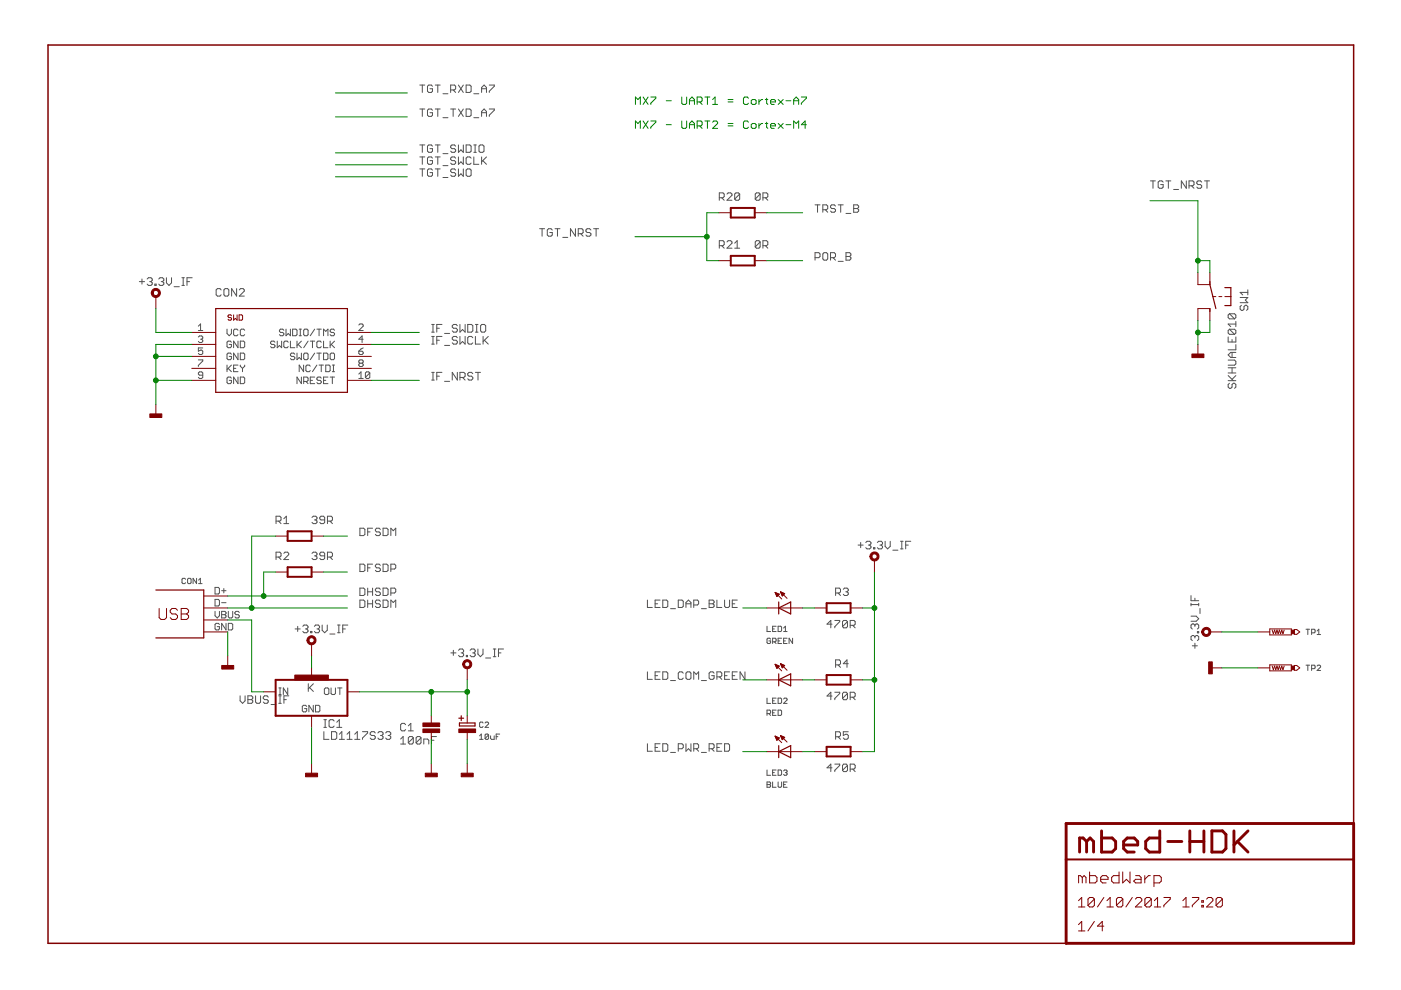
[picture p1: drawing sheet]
<svg xmlns="http://www.w3.org/2000/svg" width="297mm" height="210mm" viewBox="0 0 297 210" stroke-linecap="round" stroke-linejoin="round" font-family="sans-serif">
<g fill="none" stroke="#505050" stroke-width=".21">
<path d="M89 18h1.1M89.5 18v1.6M91.7 18.3l-.3-.3h-.5l-.3 .3v1l.3 .3h.5l.3-.3v-.5h-.5M92.3 18h1M92.8 18v1.6M93.9 19.9h1.1M95.5 19.1h.9l.2-.3v-.5l-.2-.3h-.9v1.6M96.1 19.1l.5 .5M97.2 18l1 1.6M98.2 18l-1 1.6M98.8 18h.8l.3 .3v1l-.3 .3h-.8zM100.5 19.9h1"/>
<path d="M102.1 19.6v-1l.5-.6 .5 .6v1M102.1 18.8h1M103.7 18h1.1v.3l-1.1 1v.3M89 30.7h1.1M89 33.3h1.1M89 35.8h1.1M89 23.1h1.1M89.5 23.1v1.6M89.5 30.7v1.6M89.5 33.3v1.5M89.5 35.8v1.6M91.7 31l-.3-.3h-.5l-.3 .3v1l.3 .3h.5l.3-.3v-.5h-.5"/>
<path d="M91.7 23.4l-.3-.3h-.5l-.3 .3v1l.3 .3h.5l.3-.3v-.5h-.5M91.7 33.5l-.3-.2h-.5l-.3 .2v1.1l.3 .2h.5l.3-.2v-.5h-.5M91.7 36.1l-.3-.3h-.5l-.3 .3v1l.3 .3h.5l.3-.3v-.5h-.5M92.3 30.7h1M92.3 33.3h1M92.3 35.8h1M92.3 23.1h1M92.8 23.1v1.6M92.8 30.7v1.6M92.8 33.3v1.5M92.8 35.8v1.6M93.9 32.6h1.1"/>
<path d="M93.9 35.1h1.1M93.9 37.6h1.1M93.9 25h1.1M95.5 23.1h1.1M96.1 23.1v1.6M96.6 31l-.2-.3h-.6l-.3 .3v.3l.3 .2h.6l.2 .3v.2l-.2 .3h-.6l-.3-.3M96.6 33.5l-.2-.2h-.6l-.3 .2v.3l.3 .3h.6l.2 .2v.3l-.2 .2h-.6l-.3-.2M96.6 36.1l-.2-.3h-.6l-.3 .3v.2l.3 .3h.6l.2 .3v.2l-.2 .3h-.6l-.3-.3M97.2 30.7v1.6l.5-.5 .5 .5v-1.6M97.2 33.3v1.5l.5-.5 .5 .5v-1.5M97.2 35.8v1.6l.5-.5 .5 .5v-1.6M97.2 23.1l1 1.6"/>
<path d="M98.2 23.1l-1 1.6M98.8 30.7h.8l.3 .3v1l-.3 .3h-.8zM98.8 36.1l.3-.3h.5l.3 .3v1l-.3 .3h-.5l-.3-.3zM98.8 23.1h.8l.3 .3v1l-.3 .3h-.8zM99.9 33.5l-.3-.2h-.5l-.3 .2v1.1l.3 .2h.5l.3-.2M100.5 30.7h.5M100.5 32.3h.5M100.5 33.3v1.5h1M100.5 25h1M100.7 30.7v1.6M101.8 30.7h.5l.3 .3v1l-.3 .3h-.5l-.2-.3v-1zM102.1 24.7v-1.1l.5-.5 .5 .5v1.1"/>
<path d="M102.1 33.3v1.5M102.1 23.9h1M102.4 34.1l.7 .7M103.1 33.3l-1 1M103.7 23.1h1.1v.3l-1.1 1v.3M243.9 38.4h1.1M244.5 38.4v1.5M246.6 38.6l-.3-.2h-.5l-.2 .2v1.1l.2 .2h.5l.3-.2v-.6h-.5M247.2 38.4h1M247.7 38.4v1.5M251.5 38.4v1.5l-1-1.5v1.5M252.1 39.4h.8l.3-.3v-.5l-.3-.2h-.8v1.5"/>
<path d="M252.6 39.4l.6 .5M254.8 38.6l-.3-.2h-.5l-.3 .2v.3l.3 .2h.5l.3 .3v.3l-.3 .2h-.5l-.3-.2M255.4 38.4h1M255.9 38.4v1.5M29.5 59.7h1.1M30.1 59.2v1M31.2 59.2l.3-.3h.5l.3 .3v.2l-.3 .3M31.7 59.7h.3M32 59.7l.3 .3v.2l-.3 .3h-.5l-.3-.3M33.7 59.2l.2-.3h.6l.2 .3v.2l-.2 .3M34.2 59.7h.3M34.5 59.7l.2 .3v.2l-.2 .3h-.6l-.2-.3"/>
<path d="M35.3 58.9v1.1l.5 .5 .6-.5v-1.1M38.6 58.9h.5M38.8 58.9v1.6M39.6 59.7h.6M40.7 58.9h-1.1v1.6M114.4 48.5h1.1M114.9 48.5v1.6M117.1 48.8l-.3-.3h-.5l-.3 .3v1l.3 .3h.5l.3-.3v-.5h-.5M117.7 48.5h1M118.2 48.5v1.6M119.3 50.3h1.1M122 48.5v1.6l-1.1-1.6v1.6"/>
<path d="M122.6 49.6h.8l.2-.3v-.5l-.2-.3h-.8v1.6M123.1 49.6l.5 .5M125.3 48.8l-.3-.3h-.5l-.3 .3v.2l.3 .3h.5l.3 .3v.2l-.3 .3h-.5l-.3-.3M125.9 48.5h1M126.4 48.5v1.6M152.5 41.9h.8l.2-.2v-.6l-.2-.2h-.8v1.6M152.5 52.1h.8l.2-.3v-.5l-.2-.3h-.8v1.6M153 41.9l.5 .6M153 52.1l.5 .5M154.1 41.1l.3-.2h.5l.3 .2v.3l-1.1 1.1h1.1M154.1 51.3l.3-.3h.5l.3 .3v.3l-1.1 1h1.1M155.8 52.6h1"/>
<path d="M155.8 51.6l.5-.6v1.6M156.8 41.1l-.3-.2h-.5l-.2 .2v1.1M156.8 41.1v1.1l-.3 .3h-.5l-.2-.3M156.8 41.1l-1 1.1M161.2 41.1l-.3-.2h-.5l-.3 .2v1.1M161.2 51.3l-.3-.3h-.5l-.3 .3v1M161.2 41.1v1.1l-.3 .3h-.5l-.3-.3M161.2 51.3v1l-.3 .3h-.5l-.3-.3M161.2 41.1l-1.1 1.1M161.2 51.3l-1.1 1M161.8 41.9h.7l.3-.2v-.6l-.3-.2h-.7v1.6M161.8 52.1h.7l.3-.3v-.5l-.3-.3h-.7v1.6"/>
<path d="M162.3 41.9l.5 .6M162.3 52.1l.5 .5M172.8 43.4h1.1M172.8 54.6h.8l.3-.2v-.6l-.3-.2h-.8v1.6M173.3 43.4v1.6M174.5 44.5h.7l.3-.3v-.5l-.3-.3h-.7v1.6M174.7 53.6h.5l.3 .2v1.1l-.3 .3h-.5l-.2-.3v-1.1zM175 44.5l.5 .5M176.1 54.6h.8l.2-.2v-.6l-.2-.2h-.8v1.6M176.6 54.6l.5 .6M177.1 43.7l-.2-.3h-.6l-.2 .3v.2l.2 .3h.6l.2 .3v.2l-.2 .3h-.6l-.2-.3M177.7 43.4h1.1"/>
<path d="M177.7 55.4h1.1M178.2 43.4v1.6M179.4 45.3h1M179.4 53.6h.7l.3 .2v.3l-.3 .3 .3 .2v.3l-.3 .3h-.7zM179.4 54.4h.7M181 43.4h.8l.3 .3v.2l-.3 .3 .3 .3v.2l-.3 .3h-.8zM181 44.2h.8M248.8 40.2h1.1M32.8 60.2h.3v.3h-.3zM36.9 60.8h1.1M38.6 60.5h.5M42.1 76.3h.9v.2l-.9 1v.2"/>
<path d="M42.1 71.5l.2-.3h.5l.2 .3-.2 .4M42.1 69.2l.4-.5v1.4M42.1 70.1h.9M42.5 71.9h.3M42.8 71.9l.2 .3-.2 .4h-.5l-.2-.2M43 73.8h-.9v.7l.7-.3 .2 .3v.4l-.2 .3h-.5l-.2-.3M43 79.5h-.7l-.2-.2 .2-.5h.5l.2 .3v.9l-.2 .2h-.5l-.2-.2M46.9 61.5l-.3-.3h-.5l-.3 .3v1l.3 .3h.5l.3-.3M47.7 61.2h.6l.2 .3v1l-.2 .3h-.6l-.2-.3v-1zM48.1 69.8v.9l.5 .5 .5-.5v-.9M48.1 77.4v1.4M48.4 78.1l.7 .7"/>
<path d="M49.1 72.6l-.3-.3h-.4l-.3 .3v.9l.3 .2h.4l.3-.2v-.5h-.5M49.1 75.1l-.3-.2h-.4l-.3 .2v.9l.3 .3h.4l.3-.3v-.4h-.5M49.1 77.4l-1 .9M49.5 78.1h.5M50.2 61.2v1.6l-1.1-1.6v1.6M50.5 70l-.3-.2h-.4l-.3 .2v1l.3 .2h.4l.3-.2M50.5 72.3v1.4l-1-1.4v1.4M50.5 74.9v1.4l-1-1.4v1.4M50.5 77.4h-1v1.4h1M50.5 79.9v1.4l-1-1.4v1.4M50.7 61.5l.3-.3h.5l.3 .3v.2l-1.1 1.1h1.1M50.9 72.3h.7l.3 .3v.9l-.3 .2h-.7z"/>
<path d="M50.9 74.9h.7l.3 .2v.9l-.3 .3h-.7zM50.9 77.4v.2l.5 .5M50.9 79.9h.7l.3 .3v.9l-.3 .2h-.7zM51.4 78.1v.7M51.9 70l-.3-.2h-.4l-.3 .2v1l.3 .2h.4l.3-.2M51.9 77.4v.2l-.5 .5M58.3 72.6l-.2-.3h-.5l-.2 .3 .2 .4h.5l.2 .3-.2 .4h-.5l-.2-.2M58.8 72.3v1.4l.4-.4 .5 .4v-1.4M60.2 70l-.3-.2h-.4l-.3 .5 .3 .2h.4l.3 .5-.3 .2h-.4l-.3-.2M60.6 69.8v1.4l.5-.5 .5 .5v-1.4M61.1 72.6l-.2-.3h-.5l-.2 .3v.9l.2 .2h.5l.2-.2M61.6 72.3v1.4h.9"/>
<path d="M62 69.8h.7l.3 .2v1l-.3 .2h-.7zM62.5 75.1l-.2-.2h-.5l-.2 .4 .2 .3h.5l.2 .4-.2 .3h-.5l-.2-.3M63 72.3v1.4M63 74.9v1.4l.4-.5 .5 .5v-1.4M63.2 73l.7 .7M63.4 69.8h.5M63.4 71.2h.5M63.7 69.8v1.4M63.9 79.9v1.4l-.9-1.4v1.4M63.9 72.3l-.9 1M64.4 77.4v1.4l-1-1.4v1.4M64.4 70l.2-.2h.5l.2 .2v1l-.2 .2h-.5l-.2-.2z"/>
<path d="M64.4 75.1l.2-.2h.5l.2 .2v.9l-.2 .3h-.5l-.2-.3zM65.3 72.3l-.9 1.4M65.8 72.3h.9M65.8 77.6l-.2-.2h-.5l-.2 .2v1l.2 .2h.5l.2-.2M66.3 72.3v1.4M66.7 79.9h-.9v1.4h.9M66.7 69.8l-.9 1.4M66.7 74.9l-.9 1.4M67.2 69.8h.9M67.2 74.9h.9M67.2 77.4l-.9 1.4M67.6 77.4h1"/>
<path d="M67.6 69.8v1.4M67.6 74.9v1.4M68.1 72.6l-.2-.3h-.5l-.2 .3v.9l.2 .2h.5l.2-.2M68.1 77.4v1.4M68.6 72.3v1.4h.9M68.6 74.9h.7l.2 .2v.9l-.2 .3h-.7zM68.6 71.2v-1.4l.5 .5 .4-.5v1.4M69.1 77.4h.7l.2 .2v1l-.2 .2h-.7zM69.5 79.9h-.9v1.4h.9M70 79.9h.9M70 72.3v1.4M70.2 74.9h.5l.2 .2v.9l-.2 .3h-.5l-.2-.3v-.9z"/>
<path d="M70.2 73l.7 .7M70.5 77.4h.4M70.5 78.8h.4M70.5 79.9v1.4M70.7 77.4v1.4M70.9 70l-.2-.2h-.5l-.2 .2 .2 .5h.5l.2 .2-.2 .5h-.5l-.2-.2M70.9 72.3l-.9 1M76.1 68.9l.2-.2h.5l.2 .2v.3l-.9 .9h.9M76.1 74.5h.7l.2 .4-.2 .3h-.5l-.2-.3zM76.1 79.3l.4-.5v1.4M76.3 77l-.2-.2 .2-.5h.5l.2 .2-.2 .5M76.3 77l-.2 .2 .2 .5h.5l.2-.2-.2-.5"/>
<path d="M76.3 77h.5M77 71.9h-.9l.7-.7v1.4M77 73.8l-.9 .7M78.4 79.1v.9l-.2 .2h-.5l-.2-.2M78.4 79.1l-.2-.3h-.5l-.2 .3v.9M78.4 79.1l-.9 .9M91.5 79h.6M91.5 73h.6M91.5 71.3h.6M91.5 70.4h.6M91.5 68.8h.6M91.8 68.8v1.6"/>
<path d="M91.8 71.3v1.7M91.8 79v1.6M92.6 79.8h.6M92.6 72.1h.6M92.6 69.6h.6M93.7 79h-1.1v1.6M93.7 68.8h-1.1v1.6M93.7 71.3h-1.1v1.7M94.3 73.2h1M94.3 70.7h1M97 69.1l-.3-.3h-.5l-.3 .3v.2l.3 .3h.5l.3 .3v.2l-.3 .3h-.5l-.3-.3M97 71.6l-.3-.3h-.5l-.3 .3v.3l.3 .2h.5l.3 .3v.3l-.3 .3h-.5l-.3-.3"/>
<path d="M97 79v1.6l-1.1-1.6v1.6M97.5 68.8v1.6l.6-.5 .5 .5v-1.6M97.5 71.3v1.7l.6-.6 .5 .6v-1.7M99.2 68.8h.8l.2 .3v1l-.2 .3h-.8zM100.2 79.2l-.2-.2h-.6l-.2 .2v.3l.2 .3h.6l.2 .2v.3l-.2 .3h-.6l-.2-.3M100.2 71.6l-.2-.3h-.6l-.2 .3v1.1l.2 .3h.6l.2-.3M100.8 79h1.1M100.8 71.3v1.7h1.1M100.8 70.4h.5M100.8 68.8h.5M101.1 68.8v1.6M101.3 79v1.6"/>
<path d="M102.2 68.8h.5l.3 .3v1l-.3 .3h-.5l-.3-.3v-1zM102.4 71.3v1.7M102.7 72.1l.8 .9M103.5 71.3l-1.1 1.1M260.4 71.4v1.1h1.6v-1.1M260.4 76.3h1.3l.3 .3v.6l-.3 .2h-1.3M260.4 79.6l1.1 1.1M260.4 79.1h1.6M260.4 78h1.6M260.7 66.5l-.3 .3v.5l.3 .3h1M260.7 69.8l-.3 .3v.5l.3 .3h1M260.7 66.5h1l.3 .3v.5l-.3 .3"/>
<path d="M260.7 69.8h1l.3 .3v.5l-.3 .3M260.7 69.8l1 1.1M260.7 66.5l1 1.1M261.2 72v.5M261.2 74.7v1.1M261.2 78v1.1M262 68.2v1.1M262 73.1v1.1h-1.6M262 79.6l-.8 .8M262 74.7h-1.1l-.5 .5 .5 .6h1.1M262 68.7h-1.6l.5 .6M262.9 63.1h1.7l-.6 .5 .6 .6h-1.7"/>
<path d="M263.2 64.7l-.3 .3v.5l.3 .3h.3l.3-.3v-.5l.2-.3h.3l.3 .3v.5l-.3 .3M264.6 61.4v1.1M264.6 62h-1.7l.6 .5M49.1 80.2l-.3-.3h-.4l-.3 .3v.9l.3 .2h.4l.3-.2v-.5h-.5M64.4 80.9h.7l.2-.3v-.4l-.2-.3h-.7v1.4M64.9 80.9l.4 .4M65.8 80.6h.5M68.1 80.2l-.2-.3h-.5l-.2 .5 .2 .2h.5l.2 .5-.2 .2h-.5l-.2-.2M68.6 80.6h.5M76.1 80.2h.9M91.5 80.6h.6M94.3 80.9h1"/>
<path d="M97.5 80h.8l.3-.2v-.6l-.3-.2h-.8v1.6M98.1 80l.5 .6M260.4 80.7h1.6M260.7 81.3l-.3 .2v.6l.3 .2h.2l.3-.2v-.6l.3-.2h.2l.3 .2v.6l-.3 .2M58.5 118.1h.8l.3-.2v-.6l-.3-.2h-.8v1.5M58.5 110.5h.8l.3-.3v-.5l-.3-.2h-.8v1.5M59.1 118.1l.5 .5M59.1 110.5l.5 .5M60.2 117.3l.2-.2h.6l.2 .2v.3l-1 1h1M60.2 111h1M60.2 110l.5-.5v1.5M66.1 117.3l.3-.2h.6l.2 .2v.3l-.2 .3"/>
<path d="M66.1 109.7l.3-.2h.6l.2 .2v.3l-.2 .2M66.7 117.9h.3M66.7 110.2h.3M67 110.2l.2 .3v.3l-.2 .2h-.6l-.3-.2M67 117.9l.2 .2v.3l-.2 .2h-.6l-.3-.2M68.8 117.9h-.7l-.3-.3v-.3l.3-.2h.5l.2 .2v1.1l-.2 .2h-.5l-.3-.2M68.8 110.2h-.7l-.3-.2v-.3l.3-.2h.5l.2 .2v1.1l-.2 .2h-.5l-.3-.2M69.4 118.1h.8l.3-.2v-.6l-.3-.2h-.8v1.5M69.4 110.5h.8l.3-.3v-.5l-.3-.2h-.8v1.5M70 118.1l.5 .5M70 110.5l.5 .5M76.3 112h.8l.3 .2v1.1l-.3 .3h-.8z"/>
<path d="M76.3 119.6h.8l.3 .3v1l-.3 .3h-.8zM78 112.8h.5M79 112h-1v1.6M79 119.6h-1v1.6M80.6 112.2l-.2-.2h-.6l-.2 .2v.3l.2 .3h.6l.2 .2v.3l-.2 .3h-.6l-.2-.3M80.6 119.9l-.2-.3h-.6l-.2 .3v.2l.2 .3h.6l.2 .2v.3l-.2 .3h-.6l-.2-.3M81.2 112h.8l.3 .2v1.1l-.3 .3h-.8zM81.2 119.6h.8l.3 .3v1l-.3 .3h-.8zM82.9 113.6v-1.6l.5 .5 .5-.5v1.6M181.9 115.6h1.1M182.5 115v1.1M183.6 115l.2-.2h.6l.3 .2v.3l-.3 .3"/>
<path d="M184.1 115.6h.3M184.4 115.6l.3 .2v.3l-.3 .3h-.6l-.2-.3M185.2 116.1h.3v.3h-.3zM186 115l.3-.2h.5l.3 .2v.3l-.3 .3M186.6 115.6h.2M186.8 115.6l.3 .2v.3l-.3 .3h-.5l-.3-.3M187.7 114.8v1l.5 .6 .5-.6v-1M189.3 116.6h1.1M190.9 114.8h.6M190.9 116.4h.6M191.2 114.8v1.6M192 115.6h.6"/>
<path d="M193.1 114.8h-1.1v1.6M39.3 122.8l-.1-.2h-.4l-.2 .2v.7l.2 .2h.4l.1-.2M39.9 122.6h.4l.2 .2v.7l-.2 .2h-.4l-.1-.2v-.7zM41.7 122.6v1.1l-.8-1.1v1.1M42.1 123.7h.7M42.1 123l.4-.4v1.1M45.6 124.5h.7l.2 .3v.9l-.2 .2h-.7zM45.6 127.1h.7l.2 .2v.9l-.2 .3h-.7zM45.6 129.6v1l.5 .4 .4-.4v-1M46.5 132.4l-.2-.2h-.5l-.2 .2v.9l.2 .3h.5l.2-.3v-.4h-.4M47 125.2h.9M47 127.8h.9"/>
<path d="M47 129.6h.7l.2 .3-.2 .4 .2 .5-.2 .2h-.7zM47 130.3h.7M47.5 124.8v.9M47.9 132.2v1.4l-.9-1.4v1.4M48.4 132.2h.7l.2 .2v.9l-.2 .3h-.7zM48.4 129.6v1.2l.2 .2h.5l.2-.2v-1.2M50.7 129.9l-.2-.3h-.5l-.2 .5 .2 .2h.5l.2 .5-.2 .2h-.5l-.2-.2M62.6 133.3h1M63.1 132.8v1.1M64.2 132.8l.3-.3h.5l.3 .3v.3l-.3 .2M64.7 133.3h.3M65 133.3l.3 .3v.3l-.3 .3h-.5l-.3-.3"/>
<path d="M65.8 133.9h.3v.3h-.3zM66.7 132.8l.2-.3h.6l.3 .3v.3l-.3 .2M67.2 133.3h.3M67.5 133.3l.3 .3v.3l-.3 .3h-.6l-.2-.3M68.3 132.5v1.1l.5 .6 .6-.6v-1.1M69.9 134.4h1.1M71.6 132.5h.5M71.6 134.2h.5M71.8 132.5v1.7M72.7 133.3h.5M73.7 132.5h-1v1.7M76.3 124.7h.8l.3 .2v1.1l-.3 .3h-.8z"/>
<path d="M76.3 127.2h.8l.3 .3v1l-.3 .3h-.8zM78 125.5h1M78 124.7v1.6M78 127.2v1.6M78 128h1M78 120.4h.5M79 124.7v1.6M79 127.2v1.6M80.6 124.9l-.2-.2h-.6l-.2 .2v.3l.2 .3h.6l.2 .2v.3l-.2 .3h-.6l-.2-.3M80.6 127.5l-.2-.3h-.6l-.2 .3v.2l.2 .3h.6l.2 .3v.2l-.2 .3h-.6l-.2-.3M81.2 124.7h.8l.3 .2v1.1l-.3 .3h-.8zM81.2 127.2h.8l.3 .3v1l-.3 .3h-.8z"/>
<path d="M82.9 120.6h.8l.2-.2v-.5l-.2-.3h-.8v1.6M82.9 125.7h.8l.2-.2v-.6l-.2-.2h-.8v1.6M82.9 128.8v-1.6l.5 .5 .5-.5v1.6M95.6 138.4h1.1M96.1 137.9v1.1M97.2 137.9l.3-.3h.5l.3 .3v.3l-.3 .2M97.8 138.4h.2M98 138.4l.3 .3v.3l-.3 .2h-.5l-.3-.2M98.9 139h.2v.2h-.2zM99.7 137.9l.2-.3h.6l.3 .3v.3l-.3 .2M100.2 138.4h.3M100.5 138.4l.3 .3v.3l-.3 .2h-.6l-.2-.2"/>
<path d="M101.3 137.6v1.1l.6 .5 .5-.5v-1.1M103 139.5h1M104.6 137.6h.5M104.6 139.2h.5M104.9 137.6v1.6M105.7 138.4h.5M106.8 137.6h-1.1v1.6M137.3 127.2v1.6h1M138.9 128h.5M140 127.2h-1.1v1.6h1.1M140.5 127.2h.8l.3 .3v1l-.3 .3h-.8zM142.2 129.1h1"/>
<path d="M143.8 127.2h.8l.3 .3v1l-.3 .3h-.8zM145.4 128h1.1M145.4 128.8v-1.1l.6-.5 .5 .5v1.1M147.1 128.3h.8l.2-.3v-.5l-.2-.3h-.8v1.6M148.7 129.1h1.1M150.3 127.2h.9l.2 .3v.2l-.2 .3 .2 .3v.2l-.2 .3h-.9zM150.3 128h.9M152 127.2v1.6h1M153.6 127.2v1.3l.3 .3h.5l.3-.3v-1.3M155.3 128h.5M156.3 127.2h-1v1.6h1M162.6 132.8v1.1h.8"/>
<path d="M163.4 135.5l-.2-.2h-.4l-.2 .2v.7l.2 .2h.4l.2-.2v-.3h-.4M163.8 136.1h.6l.1-.2v-.4l-.1-.2h-.6v1.1M163.8 133.3h.4M164.2 136.1l.3 .3M164.5 132.8h-.7v1.1h.7M165 132.8h.5l.2 .2v.7l-.2 .2h-.5zM165 135.9h.3M165.7 135.3h-.7v1.1h.7M166.1 135.9h.4M166.1 133.9h.8M166.1 133.2l.4-.4v1.1M166.9 135.3h-.8v1.1h.8"/>
<path d="M168 135.3v1.1l-.7-1.1v1.1M176.4 132.3h-1.1l.8-.7v1.5M177 131.6h1v.2l-1 1.1v.2M177.2 125.7h.7l.3-.2v-.6l-.3-.2h-.7v1.6M177.7 125.7l.5 .6M178.8 124.9l.2-.2h.6l.3 .2v.3l-.3 .3M179.3 125.5h.3M179.6 125.5l.3 .2v.3l-.3 .3h-.6l-.2-.3M179.7 131.8l-.3-.2h-.5l-.3 .2v1.1M179.7 131.8v1.1l-.3 .2h-.5l-.3-.2M179.7 131.8l-1.1 1.1M180.3 132.6h.8l.2-.3v-.5l-.2-.2h-.8v1.5"/>
<path d="M180.8 132.6l.5 .5M252.5 126.3v1.1h1.6M252.5 127.9v.6M252.5 130.6h1.1l.5 .6-.5 .5h-1.1M252.5 128.2h1.6M252.8 136.9h1.1M253.3 126.8v.6M253.3 132.5v.3M253.3 135v.3M253.3 136.4v1.1M253.3 135l-.2-.3h-.3l-.3 .3v.6l.3 .2M253.3 132.5l-.2-.2h-.3l-.3 .2v.6l.3 .3"/>
<path d="M253.3 135l.3-.3h.3l.2 .3v.6l-.2 .2M253.3 132.5l.3-.2h.3l.2 .2v.6l-.2 .3M253.9 133.9h.2v.3h-.2zM254.1 127.9v.6M254.4 129v1.1M276.9 133.4h.8M277.3 133.4v1.1M278.1 134.2h.5l.2-.2v-.4l-.2-.2h-.5v1.1M279.3 133.8l.3-.4v1.1M279.3 134.5h.7M50.9 147.5v1.1l.5 .5 .6-.5v-1.1M52.6 148.3h.7"/>
<path d="M52.6 147.5h.7l.3 .3v.3l-.3 .2 .3 .3v.2l-.3 .3h-.7zM54.2 147.5v1.3l.3 .3h.5l.2-.3v-1.3M56.9 147.8l-.3-.3h-.5l-.3 .3v.3l.3 .2h.5l.3 .3v.2l-.3 .3h-.5l-.3-.3M57.5 149.4h1M59.1 147.5h.5M59.1 149.1h.5M59.1 147.3h.5M59.1 145.9h.5M59.4 145.9v1.4M59.4 147.5v1.6M60.2 148.3h.5M61 145.9v1.4l-.9-1.4v1.4"/>
<path d="M61.2 147.5h-1v1.6M65 149.8l-.2-.3h-.5l-.2 .3v.9l.2 .2h.5l.2-.2v-.5h-.4M65.4 145v1.6M65.6 145.8l.8 .8M66.4 149.5v1.4l-.9-1.4v1.4M66.4 145l-1 1M66.9 149.5h.7l.2 .3v.9l-.2 .2h-.7zM68.7 155.1v1.7h1M68.7 154.2h.5M68.7 152.6h.5M68.8 146.1l.2-.2h.5l.2 .2v.9l-.2 .3h-.5l-.2-.3zM68.9 152.6v1.6"/>
<path d="M70.2 145.9v1.1l.2 .3h.5l.2-.3v-1.1M70.3 155.1h.8l.3 .3v1.1l-.3 .3h-.8zM70.8 152.9l-.2-.3h-.6l-.2 .3v1l.2 .3h.6l.2-.3M71.4 154.2h1.1M71.4 153.1l.5-.5v1.6M71.6 145.9h.9M71.9 156.8h1.1M71.9 155.7l.6-.6v1.7M72.1 145.9v1.4M73.6 156.8h1.1M73.6 155.7l.5-.6v1.7M75.2 156.8h1.1"/>
<path d="M75.2 155.7l.6-.6v1.7M76.9 155.1h1v.3l-1 1.1v.3M79.6 155.4l-.3-.3h-.5l-.3 .3v.3l.3 .2h.5l.3 .3v.3l-.3 .3h-.5l-.3-.3M80.1 155.4l.3-.3h.5l.3 .3v.3l-.3 .2M80.7 155.9h.2M80.9 155.9l.3 .3v.3l-.3 .3h-.5l-.3-.3M81.8 155.4l.2-.3h.6l.2 .3v.3l-.2 .2M82.3 155.9h.3M82.6 155.9l.2 .3v.3l-.2 .3h-.6l-.2-.3M84.9 156.7l.6-.5v1.6M84.9 157.8h1.1M86 153.6l-.3-.2h-.5l-.3 .2v1.1l.3 .3h.5l.3-.3"/>
<path d="M86.6 155h1M86.6 153.9l.5-.5v1.6M87.6 156.4v1.1l-.2 .3h-.6l-.2-.3M87.6 156.4l-.2-.2h-.6l-.2 .2v1.1M87.6 156.4l-1 1.1M89.3 156.4v1.1l-.3 .3h-.5l-.3-.3M89.3 156.4l-.3-.2h-.5l-.3 .2v1.1M89.3 156.4l-1.1 1.1M89.9 157.8v-1.1h.7l.3 .3v.8M91.5 157h.5M92.5 156.2h-1v1.6M101.7 156.8h.7"/>
<path d="M101.7 156l.3-.4v1.2M102.4 153.3l-.2-.2h-.3l-.2 .2v.7l.2 .2h.3l.2-.2M102.8 153.3l.2-.2h.4l.2 .2v.2l-.8 .7h.8M103.6 155.8v.8l-.2 .2h-.4l-.2-.2M103.6 155.8l-.2-.2h-.4l-.2 .2v.8M103.6 155.8l-.8 .8M104 156v.6l.2 .2h.6v-.8M105.2 156.2h.4M105.9 155.6h-.7v1.2M137.3 142.5v1.5h1M137.3 157.7v1.6h1M138.9 143.3h.5"/>
<path d="M138.9 158.5h.5M140 142.5h-1.1v1.5h1.1M140 157.7h-1.1v1.6h1.1M140.5 142.5h.8l.3 .2v1.1l-.3 .2h-.8zM140.5 157.7h.8l.3 .3v1l-.3 .3h-.8zM142.2 144.3h1M142.2 159.5h1M143.8 158.7h.8l.3-.2v-.5l-.3-.3h-.8v1.6M144.9 142.7l-.3-.2h-.5l-.3 .2v1.1l.3 .2h.5l.3-.2M145.4 157.7v1.6l.6-.6 .5 .6v-1.6M145.7 142.5h.5l.3 .2v1.1l-.3 .2h-.5l-.3-.2v-1.1zM147.1 144v-1.5l.5 .5 .5-.5v1.5"/>
<path d="M147.1 158.7h.8l.2-.2v-.5l-.2-.3h-.8v1.6M147.6 158.7l.5 .6M148.7 144.3h1.1M148.7 159.5h1.1M150.3 158.7h.9l.2-.2v-.5l-.2-.3h-.9v1.6M150.9 158.7l.5 .6M151.4 142.7l-.2-.2h-.6l-.3 .2v1.1l.3 .2h.6l.2-.2v-.5h-.5M152 143.5h.8l.2-.2v-.6l-.2-.2h-.8v1.5M152 158.5h.5M152.5 143.5l.5 .5M153 157.7h-1v1.6h1M153.6 157.7h.8l.3 .3v1l-.3 .3h-.8z"/>
<path d="M153.6 143.3h.6M154.7 142.5h-1.1v1.5h1.1M155.3 143.3h.5M156.3 142.5h-1v1.5h1M157.9 142.5v1.5l-1-1.5v1.5M162.6 148v1.1h.8M162.6 151.3h.6l.2-.2v-.4l-.2-.1h-.6v1.1M163 151.3l.4 .4M163.8 151.1h.4M163.8 148.6h.4M164.5 150.6h-.7v1.1h.7M164.5 148h-.7v1.1h.7"/>
<path d="M165 150.6h.5l.2 .1v.8l-.2 .2h-.5zM165 148h.5l.2 .2v.7l-.2 .2h-.5zM166.1 148.2l.2-.2h.4l.2 .2v.2l-.8 .7h.8M176.4 147.6h-1.1l.8-.8v1.6M177 146.8h1v.2l-1 1.1v.3M177.2 156.2h.7l.3-.3v-.5l-.3-.2h-.7v1.5M177.2 141h.7l.3-.3v-.5l-.3-.3h-.7v1.6M177.7 141l.5 .5M177.7 156.2l.5 .5M179.7 147l-.3-.2h-.5l-.3 .2v1.1M179.7 147v1.1l-.3 .3h-.5l-.3-.3M179.7 147l-1.1 1.1"/>
<path d="M179.9 155.2h-1.1v.7l.5-.2h.3l.3 .2v.6l-.3 .2h-.6l-.2-.2M179.9 140.7h-1.1l.8-.8v1.6M180.3 147.8h.8l.2-.2v-.6l-.2-.2h-.8v1.6M180.8 147.8l.5 .6M276.9 141h.8M277.3 141v1.2M278.1 141.8h.5l.2-.2v-.4l-.2-.2h-.5v1.2M279.3 141.2l.1-.2h.4l.2 .2v.2l-.7 .8h.7M162.6 163.3v1.1h.8M162.6 165.8h.6l.2 .2-.2 .3 .2 .4-.2 .2h-.6zM162.6 166.3h.6M163.8 165.8v1.1h.7"/>
<path d="M163.8 163.8h.4M164.5 163.3h-.7v1.1h.7M165 163.3h.5l.2 .1v.8l-.2 .2h-.5zM165 165.8v.9l.2 .2h.3l.2-.2v-.9M166.1 166.3h.4M166.1 163.4l.2-.1h.4l.2 .1-.2 .4M166.5 163.8h.2M166.7 163.8l.2 .2-.2 .4h-.4l-.2-.2M166.9 165.8h-.8v1.1h.8M176.4 162.8h-1.1l.8-.8v1.6M177 162h1v.3l-1 1v.3M179.7 162.3l-.3-.3h-.5l-.3 .3v1"/>
<path d="M179.7 162.3v1l-.3 .3h-.5l-.3-.3M179.7 162.3l-1.1 1M180.3 163.1h.8l.2-.3v-.5l-.2-.3h-.8v1.6M180.8 163.1l.5 .5"/>
</g>
<g fill="#800000" stroke="#800000" stroke-width=".21">
<path d="M97.8 163.9h2.5v.8h-2.5z"/>
<path d="M64.8 163.9h2.5v.8h-2.5z"/>
<path d="M62.5 143.1h7.1v1h-7.1z"/>
<path d="M97.3 154.6h3.5v.7h-3.5z"/>
<path d="M89.7 153.3h3.5v.8h-3.5z"/>
<path d="M89.7 154.6h3.5v.7h-3.5z"/>
<path d="M90.2 163.9h2.5v.8h-2.5z"/>
<path d="M47 141.1h2.6v.8h-2.6z"/>
<path d="M273.8 133.6h.6v.8h-.6z"/>
<path d="M273.8 141.2h.6v.8h-.6z"/>
<path d="M256.3 140.3h.7v2.6h-.7z"/>
<path d="M252.7 75.1h2.5v.7h-2.5z"/>
<path d="M31.8 87.8h2.5v.7h-2.5z"/>
</g>
<g fill="none" stroke="#800000" stroke-width=".21">
<path d="M152.4 45.1h2.5M152.4 55.3h2.5M160 45.1h2.6M160 55.3h2.6M254 57.8v2.5h2.5v-2.5M33 62.9v2.5M40.7 70.5h5M40.7 73h5M40.7 75.6h5M40.7 78.1h5M49.1 67l-.2-.2h-.4l-.2 .2 .2 .3h.4l.2 .2-.2 .4h-.4l-.2-.2M49.5 66.8v1.1l.4-.4 .4 .4v-1.1"/>
<path d="M50.7 66.8h.5l.2 .2v.7l-.2 .2h-.5zM73.7 70.5h5M73.7 73h5M73.7 75.6h5M73.7 78.1h5M254 68v-2.6h2.5v2.6M254 73v2.6M257.2 62.9h.6M258.4 62.9h.7M259.7 62.9h1.3M33 85.7v2.6M40.7 80.6h5"/>
<path d="M73.7 80.6h5M58.4 113.7h2.6M66.1 113.7h2.5M185.4 118.7v2.6M33.7 129v2l.4 .3h.8l.4-.3v-2M37.6 129.4l-.3-.4h-.8l-.4 .4v.4l.4 .4h.8l.3 .4v.4l-.3 .3h-.8l-.4-.3M38.4 129h1.2l.4 .4v.4l-.4 .4 .4 .4v.4l-.4 .3h-1.2zM38.4 130.2h1.2M43.2 126.4h5.1M43.2 128.9h5.1M43.2 134h5.1M43.2 131.4h5.1"/>
<path d="M48.3 139.1v2.5M58.4 121.3h2.6M66.1 136.5v2.6M66.1 121.3h2.5M162.6 128.9h7.6M164.3 125.6l1.4 1.4M164.3 125.6l.9 .4-.5 .5zM164.4 125.7h.2M164.4 125.8h.5M164.5 125.9h.6M164.5 126.1h.6M164.6 126.2h.4"/>
<path d="M164.6 126.3h.3M164.7 126.4h.1M165.5 125.5l1.4 1.4M165.5 125.5l.9 .4-.5 .5zM165.5 125.6h.2M165.6 125.7h.4M165.6 125.8h.7M165.7 125.9h.6M165.7 126.1h.5M165.8 126.2h.2M165.8 126.3h.1M172.7 128.9h2.6"/>
<path d="M180.3 128.9h2.6M256.5 134h2.6M266.7 134h2.5M269.2 133.3h4.6v1.3h-4.6zM269.7 133.6l.3 .8 .2-.8 .3 .8 .2-.8 .3 .8 .3-.8 .2 .8 .3-.8 .2 .8 .3-.8M274.4 133.5h.5l.7 .5-.7 .5h-.5zM55.9 146.7h2.5M66.1 141.6v2.5M66.1 151.8v2.5M73.7 146.7h2.5M91.4 151.8v1.5M91.4 155.3v1.5"/>
<path d="M99.1 141.6v2.5M99.1 151.8v1.5M99.1 155.3v1.5M162.6 144.1h7.6M162.6 159.4h7.6M164.3 140.8l1.4 1.4M164.3 140.8l.9 .4-.5 .5zM164.3 156.1l1.4 1.4M164.3 156.1h.1M164.3 156.1l.9 .4M164.3 156.1l.4 .9M164.4 140.9h.1"/>
<path d="M164.4 141h.4M164.4 156.2h.3M164.4 156.3h.6M164.5 141.1h.6M164.5 141.3h.7M164.5 156.5h.7M164.5 156.6h.6M164.6 141.4h.5M164.6 156.7h.4M164.6 141.5h.3M164.7 156.8h.1M164.7 141.6h.1"/>
<path d="M164.7 157h.1M165.2 156.5l-.5 .5M165.5 140.7l1.4 1.4M165.5 140.7l.9 .4-.5 .5zM165.5 156l1.4 1.3M165.5 156l.9 .3-.5 .5M165.5 156l.4 .8M165.5 156h.1M165.5 140.8h.2M165.5 156.1h.3M165.6 140.9h.3M165.6 156.2h.5"/>
<path d="M165.6 141h.6M165.7 141.1h.6M165.7 156.3h.6M165.7 156.5h.5M165.7 141.3h.5M165.8 141.4h.3M165.8 156.6h.3M165.8 156.7h.2M165.8 141.5h.1M165.8 156.8h.1M172.7 144.1h2.6M172.7 159.4h2.6"/>
<path d="M180.3 144.1h2.6M180.3 159.4h2.6M256.5 141.6h2.6M266.7 141.6h2.5M269.2 141h4.6v1.2h-4.6zM269.7 141.2l.3 .8 .2-.8 .3 .8 .2-.8 .3 .8 .3-.8 .2 .8 .3-.8 .2 .8 .3-.8M274.4 141.1h.5l.7 .5-.7 .5h-.5zM66.1 161.9v2.5M91.4 161.9v2.5M99.1 161.9v2.5M228.7 191l.6-.7v2M228.7 196l.6-.6v2"/>
<path d="M228.7 192.3h1.3M228.7 197.4h1.3M229.5 186l-.4-.3h-.4v1.5M229.5 186v1.2M229.5 186l.3-.3 .5 .3v1.2M231 184.9v2.3h1.2l.4-.4v-.8l-.4-.3h-1.2M232 190.6v1.4l-.3 .3h-.7l-.3-.3M232 190.6l-.3-.3h-.7l-.3 .3v1.4M232 190.6l-1.3 1.4M232 195.4l-1.3 2M233.4 186.4h1.5v-.4l-.4-.3h-.8l-.3 .3v.8l.3 .4h.8M234 190.3l-1.3 2"/>
<path d="M234 196.4h-1.3l1-1v2M234.7 192.3h1.4M234.7 191l.7-.7v2M237.3 184.9v2.3h-1.2l-.4-.4v-.8l.4-.3h1.2M238 184.9v2.3l.8-.8 .8 .8v-2.3M238.1 190.6v1.4l-.4 .3h-.7l-.3-.3M238.1 190.6l-.4-.3h-.7l-.3 .3v1.4M238.1 190.6l-1.4 1.4M240.1 190.3l-1.4 2M240.7 190.6l.4-.3h.6l.4 .3v.4l-1.4 1.3h1.4M240.8 185.7h.8l.3 .3v1.2h-1.1l-.4-.4 .4-.4h1.1M242.7 185.7v1.5"/>
<path d="M243.9 185.7h-.4l-.8 .7M244.1 190.6v1.4l-.3 .3h-.7l-.4-.3M244.1 190.6l-.3-.3h-.7l-.4 .3v1.4M244.1 190.6l-1.4 1.4M244.7 187.2h1.1l.4-.4v-.8l-.4-.3h-1.1v2.3M244.8 192.3h1.3M244.8 191l.6-.7v2M246.8 190.3h1.3v.3l-1.3 1.4v.3M250.8 192.3h1.3M250.8 191l.7-.7v2M252.8 190.3h1.3v.3l-1.3 1.4v.3M254.8 192h.3v.3h-.3z"/>
<path d="M254.8 191h.3v.3h-.3zM255.8 190.6l.4-.3h.6l.4 .3v.4l-1.4 1.3h1.4M259.2 190.6v1.4l-.4 .3h-.6l-.4-.3M259.2 190.6l-.4-.3h-.6l-.4 .3v1.4M259.2 190.6l-1.4 1.4"/>
</g>
<path d="M154.9 44.1h5.1v2h-5.1zM154.9 54.3h5.1v2h-5.1zM61 112.6h5.1v2.1h-5.1zM61 120.3h5.1v2h-5.1zM175.3 127.9h5v2h-5zM58.4 144.1h15.3v7.7h-15.3zM175.3 143.1h5v2.1h-5zM175.3 158.3h5v2.1h-5zM226 182.2h61" fill="none" stroke="#800000" stroke-width=".42"/>
<g fill="none" stroke="#800000" stroke-width=".25">
<path d="M256.5 59.7v.6l1.3 5.1M45.7 65.4h28v17.8h-28zM256.5 65.4v.7M259.7 61h1.3v3.8h-1.3M33 125.1h10.2v10.2h-10.2M165.1 127.6v2.6M165.1 128.9l2.5-1.3v2.6zM97.3 152.3h1M97.4 153.3h3.3v.6h-3.3zM97.8 151.8v1M165.1 144.1l2.5-1.2v2.5zM165.1 142.9v2.5"/>
<path d="M165.1 158.1v2.5M165.1 159.4l2.5-1.3v2.5z"/>
</g>
<g fill="#800000" stroke="#800000" stroke-width=".21">
<path d="M65.3 135.2a.96 .96 0 0 1 1.5 0 .96 .96 0 0 1-.5 1.5 .96 .96 0 0 1-1.2-.9h.4a.56 .56 0 0 1 .7-.6 .56 .56 0 0 1 .3 .9 .56 .56 0 0 1-1-.2v-.1h-.4z" fill-rule="evenodd"/>
<path d="M98.3 140.3a.96 .96 0 0 1 1.5 0 .96 .96 0 0 1-.4 1.4 .96 .96 0 0 1-1.3-.9h.4a.56 .56 0 0 1 .8-.4 .56 .56 0 0 1 .1 .9 .56 .56 0 0 1-.9-.3v-.2h-.4z" fill-rule="evenodd"/>
<path d="M184.7 117.4a.96 .96 0 0 1 1.5 .1 .96 .96 0 0 1-.5 1.4 .96 .96 0 0 1-1.3-.9h.4a.56 .56 0 0 1 .8-.6 .56 .56 0 0 1 .2 .9 .56 .56 0 0 1-.9-.1l-.1-.2h-.4z" fill-rule="evenodd"/>
<path d="M255 133.4a.97 .97 0 0 1 1.6 .1 .97 .97 0 0 1-.6 1.4 .97 .97 0 0 1-1.2-.9h.4a.56 .56 0 0 1 .7-.6 .56 .56 0 0 1 .3 .9 .56 .56 0 0 1-1-.1v-.2h-.4z" fill-rule="evenodd"/>
<path d="M32.3 61.5a.97 .97 0 0 1 1.5 .1 .97 .97 0 0 1-.5 1.5 .97 .97 0 0 1-1.2-1h.4a.56 .56 0 0 1 .7-.6 .56 .56 0 0 1 .2 1 .56 .56 0 0 1-.9-.2v-.2h-.4z" fill-rule="evenodd"/>
</g>
<path d="M287 174.6v-165.1h-276.8v190.5h215.8" fill="none" stroke="#800000" stroke-width=".32"/>
<g fill="none" stroke="#800000" stroke-width=".61">
<path d="M226 174.6h61v25.4h-61zM230.4 178.4l-.8-.7h-.7v3M230.4 178.4v2.3M230.4 178.4l.7-.7 .8 .7v2.3M233.6 176.2v4.5h2.2l.7-.8v-1.5l-.7-.7h-2.2M238.2 179.2h3v-.8l-.7-.7h-1.5l-.8 .7v1.5l.8 .8h1.5M245.9 176.2v4.5h-2.2l-.8-.8v-1.5l.8-.7h2.2M247.6 178.4h3M252.3 178.4h2.9M252.3 176.2v4.5M255.2 176.2v4.5M256.9 176.2h2.3l.7 .7v3l-.7 .8h-2.3z"/>
<path d="M261.6 176.2v4.5M262.4 178.4l2.2 2.3M264.6 176.2l-3 3"/>
</g>
<g fill="none" stroke="#008000" stroke-width=".21">
<path d="M71.1 19.7h15.3M71.1 32.4h15.3M71.1 34.9h15.3M71.1 37.5h15.3M71.1 24.8h15.3M134.7 22.1v-1.5l.6 .5 .5-.5v1.5M134.7 27.2v-1.5l.6 .5 .5-.5v1.5M136.4 20.6l1 1.5M136.4 25.7l1 1.5M137.4 20.6l-1 1.5M137.4 25.7l-1 1.5M138 20.6h1v.2l-1 1.1v.2"/>
<path d="M138 25.7h1v.2l-1 1.1v.2M141.3 21.4h1M141.3 26.4h1M144.5 20.6v1.3l.3 .2h.5l.3-.2v-1.3M144.5 25.7v1.3l.3 .2h.5l.3-.2v-1.3M146.2 21.4h1M146.2 22.1v-1l.5-.5 .5 .5v1M146.2 27.2v-1l.5-.5 .5 .5v1M146.2 26.4h1M147.8 21.6h.8l.3-.2v-.6l-.3-.2h-.8v1.5M147.8 26.7h.8l.3-.3v-.5l-.3-.2h-.8v1.5M148.3 21.6l.6 .5"/>
<path d="M148.3 26.7l.6 .5M149.5 20.6h1M149.5 25.7h1M150 20.6v1.5M150 25.7v1.5M151.1 22.1h1M151.1 21.1l.5-.5v1.5M151.1 25.9l.2-.2h.6l.2 .2v.3l-1 1h1M154.4 21.6h1M154.4 21.1h1M154.4 26.7h1M154.4 26.2h1"/>
<path d="M158.7 20.8l-.3-.2h-.5l-.3 .2v1.1l.3 .2h.5l.3-.2M158.7 25.9l-.3-.2h-.5l-.3 .2v1.1l.3 .2h.5l.3-.2M159.3 21.4l.2-.3h.6l.2 .3v.5l-.2 .2h-.6l-.2-.2zM159.3 26.4l.2-.2h.6l.2 .2v.6l-.2 .2h-.6l-.2-.2zM160.9 21.1v1M160.9 26.2v1M161.7 21.1h-.3l-.5 .5M161.7 26.2h-.3l-.5 .5M162.3 21.1h.5M162.3 26.2h.5M162.5 20.8v1.1l.3 .2M162.5 25.9v1.1l.3 .2"/>
<path d="M163.4 21.6h1v-.2l-.3-.3h-.5l-.2 .3v.5l.2 .2h.5M163.4 26.7h1v-.3l-.3-.2h-.5l-.2 .2v.6l.2 .2h.5M165 21.1l1.1 1M165 26.2l1.1 1M166.1 21.1l-1.1 1M166.1 26.2l-1.1 1M166.6 21.4h1.1M166.6 26.4h1.1M168.3 21.4h1M168.3 22.1v-1l.5-.5 .5 .5v1M168.3 27.2v-1.5l.5 .5 .5-.5v1.5M169.9 20.6h1.1v.2l-1.1 1.1v.2"/>
<path d="M171 26.4h-1.1l.8-.7v1.5M134.6 50.2h15.3M152.4 45.1h-2.5v10.2h2.5M162.6 45.1h7.6M162.6 55.3h7.6M243.8 42.6h10.2v15.2M254 55.3h2.5v2.5M33 65.4v5.1h7.7M33 75.6h7.7M40.7 73h-7.7v12.7M78.7 70.5h10.2M78.7 73h10.2"/>
<path d="M254 68v5M256.5 68v2.5h-2.5M33 80.6h7.7M78.7 80.6h10.2M58.4 113.7h-5v15.2M68.6 113.7h5.1M48.3 134v5.1M48.3 131.4h5.1v15.3h2.5M48.3 126.4h25.4M48.3 128.9h25.4M58.4 121.3h-2.5v5.1M66.1 139.1v2.5"/>
<path d="M68.6 121.3h5.1M157.5 128.9h5.1M170.2 128.9h2.5M182.9 128.9h2.5M185.4 121.3v38.1h-2.5M259.1 134h7.6M66.1 154.3v7.6M76.2 146.7h22.9M91.4 146.7v5.1M91.4 156.8v5.1M99.1 144.1v7.7M99.1 156.8v5.1"/>
<path d="M157.5 144.1h5.1M157.5 159.4h5.1M170.2 144.1h2.5M170.2 159.4h2.5M182.9 144.1h2.5M259.1 141.6h7.6"/>
</g>
<g fill="#008000" stroke="#008000" stroke-width=".21">
<circle cx="254" cy="70.5" r=".51"/>
<circle cx="33" cy="75.6" r=".51"/>
<circle cx="33" cy="80.6" r=".51"/>
<circle cx="149.9" cy="50.2" r=".51"/>
<circle cx="254" cy="55.3" r=".51"/>
<circle cx="55.9" cy="126.4" r=".51"/>
<circle cx="53.4" cy="128.9" r=".51"/>
<circle cx="99.1" cy="146.7" r=".51"/>
<circle cx="91.4" cy="146.7" r=".51"/>
<circle cx="185.4" cy="144.1" r=".51"/>
<circle cx="185.4" cy="128.9" r=".51"/>
</g>
</svg>
